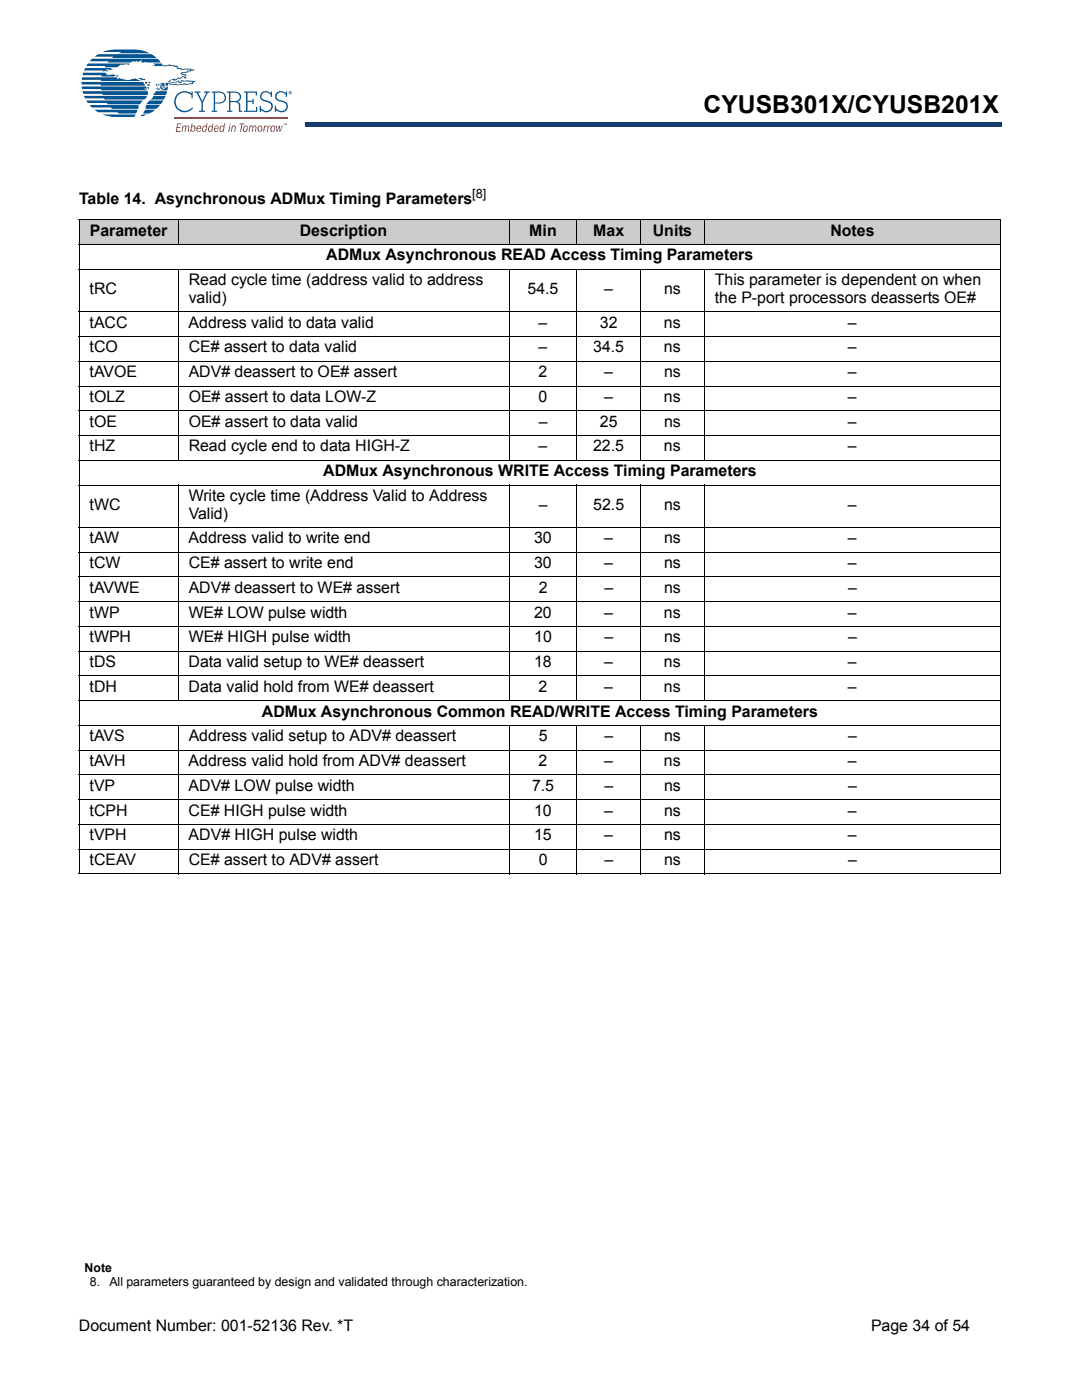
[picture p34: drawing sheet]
<svg xmlns="http://www.w3.org/2000/svg" width="216mm" height="279mm" viewBox="0 0 216 279" stroke-linecap="round" stroke-linejoin="round" font-family="sans-serif">
<defs><g id="words">
<text font-size="4.9" x="140.4" y="22.6">CYUSB301X/CYUSB201X</text>
<g font-size="3.2">
<text x="15.8" y="40.7">Table 14. Asynchronous ADMux Timing Parameters</text>
<text x="17.9" y="47.1">Parameter</text>
<text x="59.8" y="47.1">Description</text>
<text x="105.6" y="47.1">Min</text>
<text x="118.4" y="47.1">Max</text>
<text x="130.3" y="47.1">Units</text>
<text x="165.7" y="47.1">Notes</text>
<text x="65.1" y="52">ADMux Asynchronous READ Access Timing Parameters</text>
<text x="17.9" y="58.7">tRC</text>
<text x="37.7" y="56.9">Read cycle time (address valid to address</text>
<text x="105.3" y="58.7">54.5</text>
<text x="120.6" y="58.7">–</text>
<text x="132.5" y="58.7">ns</text>
<text x="142.6" y="56.9">This parameter is dependent on when</text>
<text x="17.9" y="65.4">tACC</text>
<text x="37.6" y="65.4">Address valid to data valid</text>
<text x="37.7" y="60.5">valid)</text>
<text x="107.5" y="65.4">–</text>
<text x="119.7" y="65.4">32</text>
<text x="132.5" y="65.4">ns</text>
<text x="142.6" y="60.5">the P-port processors deasserts OE#</text>
<text x="169.2" y="65.4">–</text>
<text x="17.9" y="70.3">tCO</text>
<text x="37.6" y="70.3">CE# assert to data valid</text>
<text x="107.5" y="70.3">–</text>
<text x="118.4" y="70.3">34.5</text>
<text x="132.5" y="70.3">ns</text>
<text x="169.2" y="70.3">–</text>
<text x="17.9" y="75.3">tAVOE</text>
<text x="37.7" y="75.3">ADV# deassert to OE# assert</text>
<text x="107.5" y="75.3">2</text>
<text x="120.6" y="75.3">–</text>
<text x="132.5" y="75.3">ns</text>
<text x="169.2" y="75.3">–</text>
<text x="17.9" y="80.2">tOLZ</text>
<text x="37.7" y="80.2">OE# assert to data LOW-Z</text>
<text x="107.5" y="80.2">0</text>
<text x="120.6" y="80.2">–</text>
<text x="132.5" y="80.2">ns</text>
<text x="169.2" y="80.2">–</text>
<text x="17.9" y="85.2">tOE</text>
<text x="37.7" y="85.2">OE# assert to data valid</text>
<text x="107.5" y="85.2">–</text>
<text x="119.7" y="85.2">25</text>
<text x="132.5" y="85.2">ns</text>
<text x="169.2" y="85.2">–</text>
<text x="17.9" y="90.1">tHZ</text>
<text x="37.7" y="90.1">Read cycle end to data HIGH-Z</text>
<text x="64.5" y="95">ADMux Asynchronous WRITE Access Timing Parameters</text>
<text x="107.5" y="90.1">–</text>
<text x="118.4" y="90.1">22.5</text>
<text x="132.5" y="90.1">ns</text>
<text x="169.2" y="90.1">–</text>
<text x="17.9" y="101.7">tWC</text>
<text x="37.7" y="100">Write cycle time (Address Valid to Address</text>
<text x="107.5" y="101.7">–</text>
<text x="118.4" y="101.7">52.5</text>
<text x="132.5" y="101.7">ns</text>
<text x="169.2" y="101.7">–</text>
<text x="37.7" y="103.5">Valid)</text>
<text x="17.9" y="108.4">tAW</text>
<text x="17.9" y="113.4">tCW</text>
<text x="37.6" y="108.4">Address valid to write end</text>
<text x="37.6" y="113.4">CE# assert to write end</text>
<text x="106.6" y="113.4">30</text>
<text x="106.6" y="108.4">30</text>
<text x="120.6" y="113.4">–</text>
<text x="120.6" y="108.4">–</text>
<text x="132.5" y="113.4">ns</text>
<text x="132.5" y="108.4">ns</text>
<text x="169.2" y="113.4">–</text>
<text x="169.2" y="108.4">–</text>
<text x="17.9" y="118.3">tAVWE</text>
<text x="37.6" y="118.3">ADV# deassert to WE# assert</text>
<text x="107.5" y="118.3">2</text>
<text x="120.6" y="118.3">–</text>
<text x="132.5" y="118.3">ns</text>
<text x="169.2" y="118.3">–</text>
<text x="17.9" y="123.3">tWP</text>
<text x="37.6" y="123.3">WE# LOW pulse width</text>
<text x="106.6" y="123.3">20</text>
<text x="120.6" y="123.3">–</text>
<text x="132.5" y="123.3">ns</text>
<text x="169.2" y="123.3">–</text>
<text x="17.9" y="128.2">tWPH</text>
<text x="37.6" y="128.2">WE# HIGH pulse width</text>
<text x="106.6" y="128.2">10</text>
<text x="120.6" y="128.2">–</text>
<text x="132.5" y="128.2">ns</text>
<text x="169.2" y="128.2">–</text>
<text x="17.9" y="133.1">tDS</text>
<text x="37.6" y="133.1">Data valid setup to WE# deassert</text>
<text x="106.6" y="133.1">18</text>
<text x="120.6" y="133.1">–</text>
<text x="132.5" y="133.1">ns</text>
<text x="169.2" y="133.1">–</text>
<text x="17.9" y="138.1">tDH</text>
<text x="37.6" y="138.1">Data valid hold from WE# deassert</text>
<text x="52.3" y="143">ADMux Asynchronous Common READ/WRITE Access Timing Parameters</text>
<text x="107.5" y="138.1">2</text>
<text x="120.6" y="138.1">–</text>
<text x="132.5" y="138.1">ns</text>
<text x="169.2" y="138.1">–</text>
<text x="17.9" y="148">tAVS</text>
<text x="37.6" y="148">Address valid setup to ADV# deassert</text>
<text x="107.5" y="148">5</text>
<text x="120.6" y="148">–</text>
<text x="132.5" y="148">ns</text>
<text x="169.2" y="148">–</text>
<text x="17.9" y="152.9">tAVH</text>
<text x="37.6" y="152.9">Address valid hold from ADV# deassert</text>
<text x="107.5" y="152.9">2</text>
<text x="120.6" y="152.9">–</text>
<text x="132.5" y="152.9">ns</text>
<text x="169.2" y="152.9">–</text>
<text x="17.9" y="157.8">tVP</text>
<text x="37.6" y="157.8">ADV# LOW pulse width</text>
<text x="106.2" y="157.8">7.5</text>
<text x="120.6" y="157.8">–</text>
<text x="132.5" y="157.8">ns</text>
<text x="169.2" y="157.8">–</text>
<text x="17.9" y="162.8">tCPH</text>
<text x="17.9" y="167.7">tVPH</text>
<text x="37.6" y="162.8">CE# HIGH pulse width</text>
<text x="37.6" y="167.7">ADV# HIGH pulse width</text>
<text x="106.6" y="162.8">10</text>
<text x="106.6" y="167.7">15</text>
<text x="120.6" y="162.8">–</text>
<text x="120.6" y="167.7">–</text>
<text x="132.5" y="162.8">ns</text>
<text x="132.5" y="167.7">ns</text>
<text x="169.2" y="162.8">–</text>
<text x="169.2" y="167.7">–</text>
<text x="17.9" y="172.7">tCEAV</text>
<text x="37.7" y="172.7">CE# assert to ADV# assert</text>
<text x="107.5" y="172.7">0</text>
<text x="120.6" y="172.7">–</text>
<text x="132.5" y="172.7">ns</text>
<text x="169.2" y="172.7">–</text>
<text x="15.7" y="265.6">Document Number: 001-52136 Rev. *T</text>
<text x="173.8" y="265.6">Page 34 of 54</text>
</g>
<g font-size="2.5">
<text x="94.2" y="39.4">[8]</text>
<text x="16.9" y="253.8">Note</text>
<text x="17.9" y="256.6">8.</text>
<text x="21.8" y="256.6">All parameters guaranteed by design and validated through characterization.</text>
</g>
</g></defs>
<path d="M61 24.4h138.8v.9h-138.8z" fill="#163b71"/>
<path d="M61 24.4h138.9" fill="none" stroke="#163b71" stroke-width=".2"/>
<path d="M199.7 24.4h.2v1h-.2z" fill="#163b71"/>
<path d="M61 25.3h138.8" fill="none" stroke="#163b71" stroke-width=".2"/>
<path d="M61 24.3h.1v1h-.1z" fill="#163b71"/>
<path d="M16.3 9.9h42v16.5h-42z" fill="#fff"/>
<g fill="#005595">
<path d="M29.5 16.7l.5 .1-.1 .2-.6 .1z"/>
<path d="M16.3 17.3h12.8a.28 .28 0 0 1 0 .3 .28 .28 0 0 1-.3 .1l.6 .3h-9.2v-.2h-3.8z"/>
<path d="M17 13.6h5.5l-.4 .2h.4l-1.5 .2 .6 .1-.8 .1-.3 .1 .1-.2h-3.8z"/>
<path d="M18.9 11.3l.7-.5h10.6l1 .8h-8.8l.3-.3z"/>
<path d="M20.5 10.4l2-.5h4.5h-.2l1.6 .2 1.5 .5h-6.2l.5-.2z"/>
<path d="M16.4 15.4h6.9l.2 .5 .3-.3 .4 .2 .5-.1-.1 .2 1.2 .1a1.82 1.82 0 0 1 2.3 .2h-8v-.3h-3.8z"/>
<path d="M27.5 15.6h.6l.4 .1 .1 .1 .3-.1 .1 .2-.6 .1z"/>
<path d="M16.6 14.5h4.3l.4 .2h-.1a.85 .85 0 0 0 1 .2h1l-.4 .4h-2.6l.1-.3h-3.8z"/>
<path d="M23.2 15.1l.4-.1v.3h-.4z"/>
<path d="M17.6 12.7h8.1l.1 .1-.1 .1-.5-.1-.5 .1a1.76 1.76 0 0 0-1.3 .5h-2.5l.1-.2h-3.8z"/>
<path d="M30.6 12.7h1.6a.98 .98 0 0 0 1.4 .2h.4l.1 .1 1.5 .2-.2 .2 .1 .2 1 .2 .4-.2 1.3 .1-.1 .2h.7l-.8 .4-.3-.1-.1 .2-1.4 .2 .9 .3 .1 .2-.2 .2 .3 .2a.37 .37 0 0 1-.4 .2 .37 .37 0 0 1-.3-.3l-.6 .4-.5-.2-.2 .3h-.5l.3 .2h-.2a.69 .69 0 0 0-1 .2l1.1 .2v-.2l.7-.3 .2 .4a.61 .61 0 0 1 .9-.3l.6-.1 1.6 .2-.7 .6-2.9 .2-1.9-.3v.4h-.4a.31 .31 0 0 1-.1-.3 .31 .31 0 0 1 .2-.3l1 .2a5.2 5.2 0 0 0 2.6-.1l.5 .2 1-.2v-.1l.1-.2-2.1-.1-.1 .3-.2 .1h-.2l-.3-.3-.3 .1v.3l-1.4-.2-.3-.3 1.1-.5a.92 .92 0 0 0 1-.3l.2 .2 .4-.3a.45 .45 0 0 1 .8 .2l-.2-.3 .1-.2a.55 .55 0 0 1-.8-.5l1.2-.2 .2-.2 .5-.1-.2-.1h-1.6l-.7-.1-.2-.1-.1-.3h-.3l-.1-.2-4.2-.1 .4-.3-.2 .1z"/>
<path d="M32.1 16.6l.5-.1 .2 .2 .1 .4h-1l.4-.2-.3-.1z"/>
<path d="M31.2 16.8l.3 .3h-.3z"/>
<path d="M16.3 16.3h12.3l.4 .8h-8.9v-.3h-3.8z"/>
<path d="M31.5 16.8h.3l-.1 .2z"/>
<path d="M29.6 16.3h.4v.2l-.1 .1h-.2z"/>
<path d="M28.9 16.3h.5l-.3 .5z"/>
<path d="M29.5 17.3l.2 .1-.1 .4-.2-.2z"/>
<path d="M18.2 11.9l.2-.2h13l.7 .8h-2.9v-.2l-.8 .2-.2-.1v-.4l-.6 .3-.4-.2-.1 .2h-.8v.2h-4.8l.2-.3h-3.8z"/>
<path d="M31.9 17.3h1.2a.44 .44 0 0 1-.8 0l-.2 .1 .5 .2-.5 .1z"/>
<path d="M32.1 17.9l.7-.2 .7-.4-.1 .7h-1.4z"/>
<path d="M31.7 17.6l.2 .1v.2l-.5 .1z"/>
<path d="M31.3 17.5l.2 .1-.2 .3z"/>
<path d="M16.5 18.2h13v.2v.6h-9l-.1-.3h-3.8z"/>
<path d="M16.8 19.1h12.5v.2l-.5 .6h-7.9l-.1-.3h-3.8z"/>
<path d="M17.2 20.1h11.3l-.5 .7h-6.5l-.2-.2h-3.8z"/>
<path d="M17.9 21h9.8l-.1 .7h-5.2l-.3-.2h-3.8z"/>
<path d="M18.8 21.9h8.6l-.3 .7h-3.3l-.5-.2h-3.7z"/>
<path d="M20.4 22.8h6.6l-.2 .6h-3.7l-1.2-.1z"/>
<path d="M31.1 18.2h2.2l-.2 .8h-2.5z"/>
<path d="M30.6 19.1h2.4l-.3 .8h-2.7l.5-.5z"/>
<path d="M29.5 20.3l.3-.2h2.8l-.5 .7h-2.9z"/>
<path d="M29.2 21h2.7l-.7 .7h-2.1z"/>
<path d="M29 21.9h2l-1.2 .7h-1.2z"/>
<path d="M28.2 23l.2-.2h1l-1.3 .4z"/>
<path d="M35.4 18.8a2.15 2.15 0 0 1 2.8-.2v-.3h.3v1.3h-.3v-.6a1.84 1.84 0 0 0-2.7 0 1.84 1.84 0 0 0 .2 2.7 1.84 1.84 0 0 0 2.6-.3l.2 .2a2.11 2.11 0 0 1-3.1 .3 2.11 2.11 0 0 1 0-3.1z"/>
<path d="M38.8 18.3h1.2v.2h-.5l.8 1.7 .9-1.7h-.5v-.2h1.2v.2h-.4l-1 2v1.6h.4v.2h-1.2v-.2h.5v-1.6l-1-2h-.4z"/>
<path d="M48.7 18.3h2.6v.7h-.3v-.5h-1.6v1.6h1v-.4h.2v1.1h-.2v-.5h-1v1.8h1.7v-.7h.2v.9h-2.6v-.2h.4v-3.6h-.4z"/>
<path d="M52.1 18.6a1.28 1.28 0 0 1 1.9 0v-.3h.3v1h-.3a.89 .89 0 0 0-1.1-.9 .89 .89 0 0 0-.6 1.3l.5 .2a1.49 1.49 0 0 1 1.6 1.3 1.34 1.34 0 0 1-.9 1.2 1.34 1.34 0 0 1-1.4-.4v.3h-.3v-1.2h.3a.99 .99 0 0 0 1.1 1.1 .89 .89 0 0 0 .9-.8 .89 .89 0 0 0-.6-1 1.44 1.44 0 0 1-1.6-1.1z"/>
<path d="M55.1 18.6a1.28 1.28 0 0 1 1.9 0v-.3h.3v1h-.3a.89 .89 0 0 0-1-.9 .89 .89 0 0 0-.7 1.3l.5 .2a1.49 1.49 0 0 1 1.7 1.3 1.34 1.34 0 0 1-1 1.2 1.34 1.34 0 0 1-1.4-.4v.3h-.3v-1.2h.3a.99 .99 0 0 0 1.1 1.1 .89 .89 0 0 0 .9-.8 .89 .89 0 0 0-.6-1 1.44 1.44 0 0 1-1.6-1.1z"/>
<path d="M42.9 18.5v2a1.58 1.58 0 0 0 1.9-.7 .99 .99 0 0 0-1.1-1.3zM42.2 18.3a2.62 2.62 0 0 1 2.7 .4 1.21 1.21 0 0 1 0 1.4 1.21 1.21 0 0 1-1.2 .6h-.8v1.4h.4v.2h-1.1v-.2h.4v-3.6h-.4z"/>
<path d="M46 18.5v1.7h.9a.84 .84 0 0 0 .9-.9 .84 .84 0 0 0-1-.8zM45.3 18.3a2.71 2.71 0 0 1 2.6 .4 .99 .99 0 0 1-.5 1.6 .77 .77 0 0 1 .5 .9v.9h.4v.2h-.6v-1.1a.73 .73 0 0 0-.9-.8h-.8v1.7h.4v.2h-1.1v-.2h.4v-3.6h-.4z"/>
</g>
<path d="M34.8 23.5h22.6" fill="none" stroke="#e32525" stroke-width=".29"/>
<g fill="#e32525">
<path d="M35.3 24.6h.9v.2h-.7l-.1 .6h.6v.1h-.6l-.1 .7h.7v.1h-.9z"/>
<path d="M36.4 25.1h.2l-.1 .2 .4-.3 .2 .3a.35 .35 0 0 1 .5-.2 .35 .35 0 0 1 .2 .5l-.2 .7h-.1l.1-.9-.3-.2-.3 1.1h-.2l.2-.9-.2-.2a1.08 1.08 0 0 0-.4 1.1h-.2z"/>
<path d="M46.3 25.1h.1v.2a.35 .35 0 0 1 .5-.2 .35 .35 0 0 1 .1 .5l-.1 .7h-.2l.2-.9-.1-.2h-.2l-.3 1.1h-.2z"/>
<path d="M47.8 24.6h1v.2h-.4l-.3 1.5h-.2l.3-1.5h-.4z"/>
<path d="M49.8 25.1h.2l-.1 .2 .4-.3 .2 .3a.35 .35 0 0 1 .5-.2 .35 .35 0 0 1 .2 .5l-.2 .7h-.1l.1-.9-.3-.2-.3 1.1h-.2l.2-.9-.2-.2a1.08 1.08 0 0 0-.4 1.1h-.2z"/>
<path d="M52.7 25.1h.2l-.1 .3 .5-.4-.1 .3-.3 .1-.2 .9h-.2z"/>
<path d="M53.5 25.1h.1v.3l.4-.4v.3l-.4 .1-.2 .9h-.2z"/>
<path d="M55.1 25.1h.1l.1 .9 .3-.9h.2l.1 .9 .3-.9h.2l-.5 1.2h-.1l-.1-1-.4 1h-.1z"/>
<path d="M38.4 25.3l-.2 .6 .3 .3a.74 .74 0 0 0 .3-.9zM38.2 24.6h.2l-.1 .6 .3-.2a.68 .68 0 0 1 .4 .8 .68 .68 0 0 1-.7 .5l-.2-.2-.1 .2z"/>
<path d="M39.6 25.2l-.2 .4h.5l-.1-.4zM39.3 25.3a.43 .43 0 0 1 .8 0v.4l-.7 .1 .1 .4 .3-.1 .1-.2 .2 .1a.45 .45 0 0 1-.4 .3 .45 .45 0 0 1-.5-.2z"/>
<path d="M40.7 25.3l-.2 .6 .1 .3a.54 .54 0 0 0 .5-.4 .54 .54 0 0 0-.2-.6zM40.4 25.3l.4-.3 .3 .2 .1-.6h.2l-.3 1.7h-.1v-.1a.37 .37 0 0 1-.3 .1 .37 .37 0 0 1-.4-.2z"/>
<path d="M41.8 25.3l-.1 .6 .1 .3a.54 .54 0 0 0 .4-.4 .54 .54 0 0 0-.1-.6zM41.6 25.3l.4-.3 .3 .2 .1-.6h.2l-.3 1.7h-.1v-.1a.37 .37 0 0 1-.3 .1 .37 .37 0 0 1-.4-.2z"/>
<path d="M43.1 25.2l-.2 .4h.5l-.1-.4zM42.8 25.3a.43 .43 0 0 1 .8 0v.4l-.7 .1 .1 .4 .3-.1 .1-.2 .2 .1a.45 .45 0 0 1-.4 .3 .45 .45 0 0 1-.5-.2z"/>
<path d="M44.2 25.3l-.2 .6 .1 .3a.54 .54 0 0 0 .5-.4 .54 .54 0 0 0-.2-.6zM44 25.3l.4-.3 .2 .2 .1-.6h.2l-.3 1.7h-.1v-.1a.37 .37 0 0 1-.3 .1 .37 .37 0 0 1-.4-.2z"/>
<path d="M45.8 24.6h.2v.2h-.2zM45.8 25.1h.2l-.3 1.2h-.1z"/>
<path d="M48.8 25.3l-.1 .5 .2 .4a.58 .58 0 0 0 .1-1zM48.6 25.2a.45 .45 0 0 1 .8 .1 .69 .69 0 0 1 0 .7 .69 .69 0 0 1-.8 .3 .87 .87 0 0 1 0-1.1z"/>
<path d="M51.7 25.3l-.1 .5 .2 .4a.58 .58 0 0 0 .1-1zM51.6 25.2a.45 .45 0 0 1 .7 .1 .69 .69 0 0 1 0 .7 .69 .69 0 0 1-.7 .3 .87 .87 0 0 1 0-1.1z"/>
<path d="M54.3 25.3l-.1 .5 .2 .4a.58 .58 0 0 0 .1-1zM54.1 25.2a.45 .45 0 0 1 .8 .1 .69 .69 0 0 1 0 .7 .69 .69 0 0 1-.8 .3 .87 .87 0 0 1 0-1.1z"/>
<path d="M56.9 24.6l.1 .3 .2-.3v.4l-.1-.3v.3l-.2-.3v.3zM56.6 24.6h.2l-.1 .4z"/>
</g>
<path d="M57.9 18.4h.1zM57.8 18.3h.2l.1 .4-.2-.2-.1 .2zM57.7 18.5a.26 .26 0 0 0 .5 0 .26 .26 0 0 0-.5 0zM57.6 18.5a.35 .35 0 0 1 .7 0 .35 .35 0 0 1-.7 0z" fill="#005595"/>
<path d="M15.7 262.8h54.8v3.5h-54.8z" fill="#fff"/>
<g fill="#ccc">
<path d="M15.8 43.9h19.7v4.9h-19.7z"/>
<path d="M35.5 43.9h66.1v4.9h-66.1z"/>
<path d="M101.6 43.9h13.5v4.9h-13.5z"/>
<path d="M115.1 43.9h12.7v4.9h-12.7z"/>
<path d="M127.8 43.9h12.7v4.9h-12.7z"/>
<path d="M140.5 43.9h59.2v4.9h-59.2z"/>
</g>
<g fill="none" stroke="#000" stroke-width=".2">
<path d="M15.7 43.9h184.1M15.7 48.8h184.1M15.7 53.8h184.1M15.8 44v130.3M35.5 43.8v5.1M35.5 53.7v38.2M101.6 43.8v5.1M101.6 53.7v38.2M115.1 43.8v5.1M115.1 53.7v38.2M127.8 43.8v5.1M127.8 53.7v38.2"/>
<path d="M140.5 43.8v5.1M140.5 53.7v38.2M199.7 44v130.3M15.7 62.2h184.1M15.7 67.2h184.1M15.7 72.1h184.1M15.7 77h184.1M15.7 82h184.1M15.7 86.9h184.1M15.7 91.9h184.1M15.7 96.8h184.1M35.5 96.7v43.2"/>
<path d="M101.6 96.7v43.2M115.1 96.7v43.2M127.8 96.7v43.2M140.5 96.7v43.2M15.7 105.3h184.1M15.7 110.2h184.1M15.7 115.1h184.1M15.7 120.1h184.1M15.7 125h184.1M15.7 130h184.1M15.7 134.9h184.1M15.7 139.8h184.1"/>
<path d="M15.7 144.8h184.1M15.7 149.7h184.1M15.7 154.7h184.1M15.7 159.6h184.1M35.5 144.7v29.8M101.6 144.7v29.8M115.1 144.7v29.8M127.8 144.7v29.8M140.5 144.7v29.8M15.7 164.5h184.1M15.7 169.5h184.1M15.7 174.4h184.1"/>
</g>
<use href="#words"/>
</svg>
